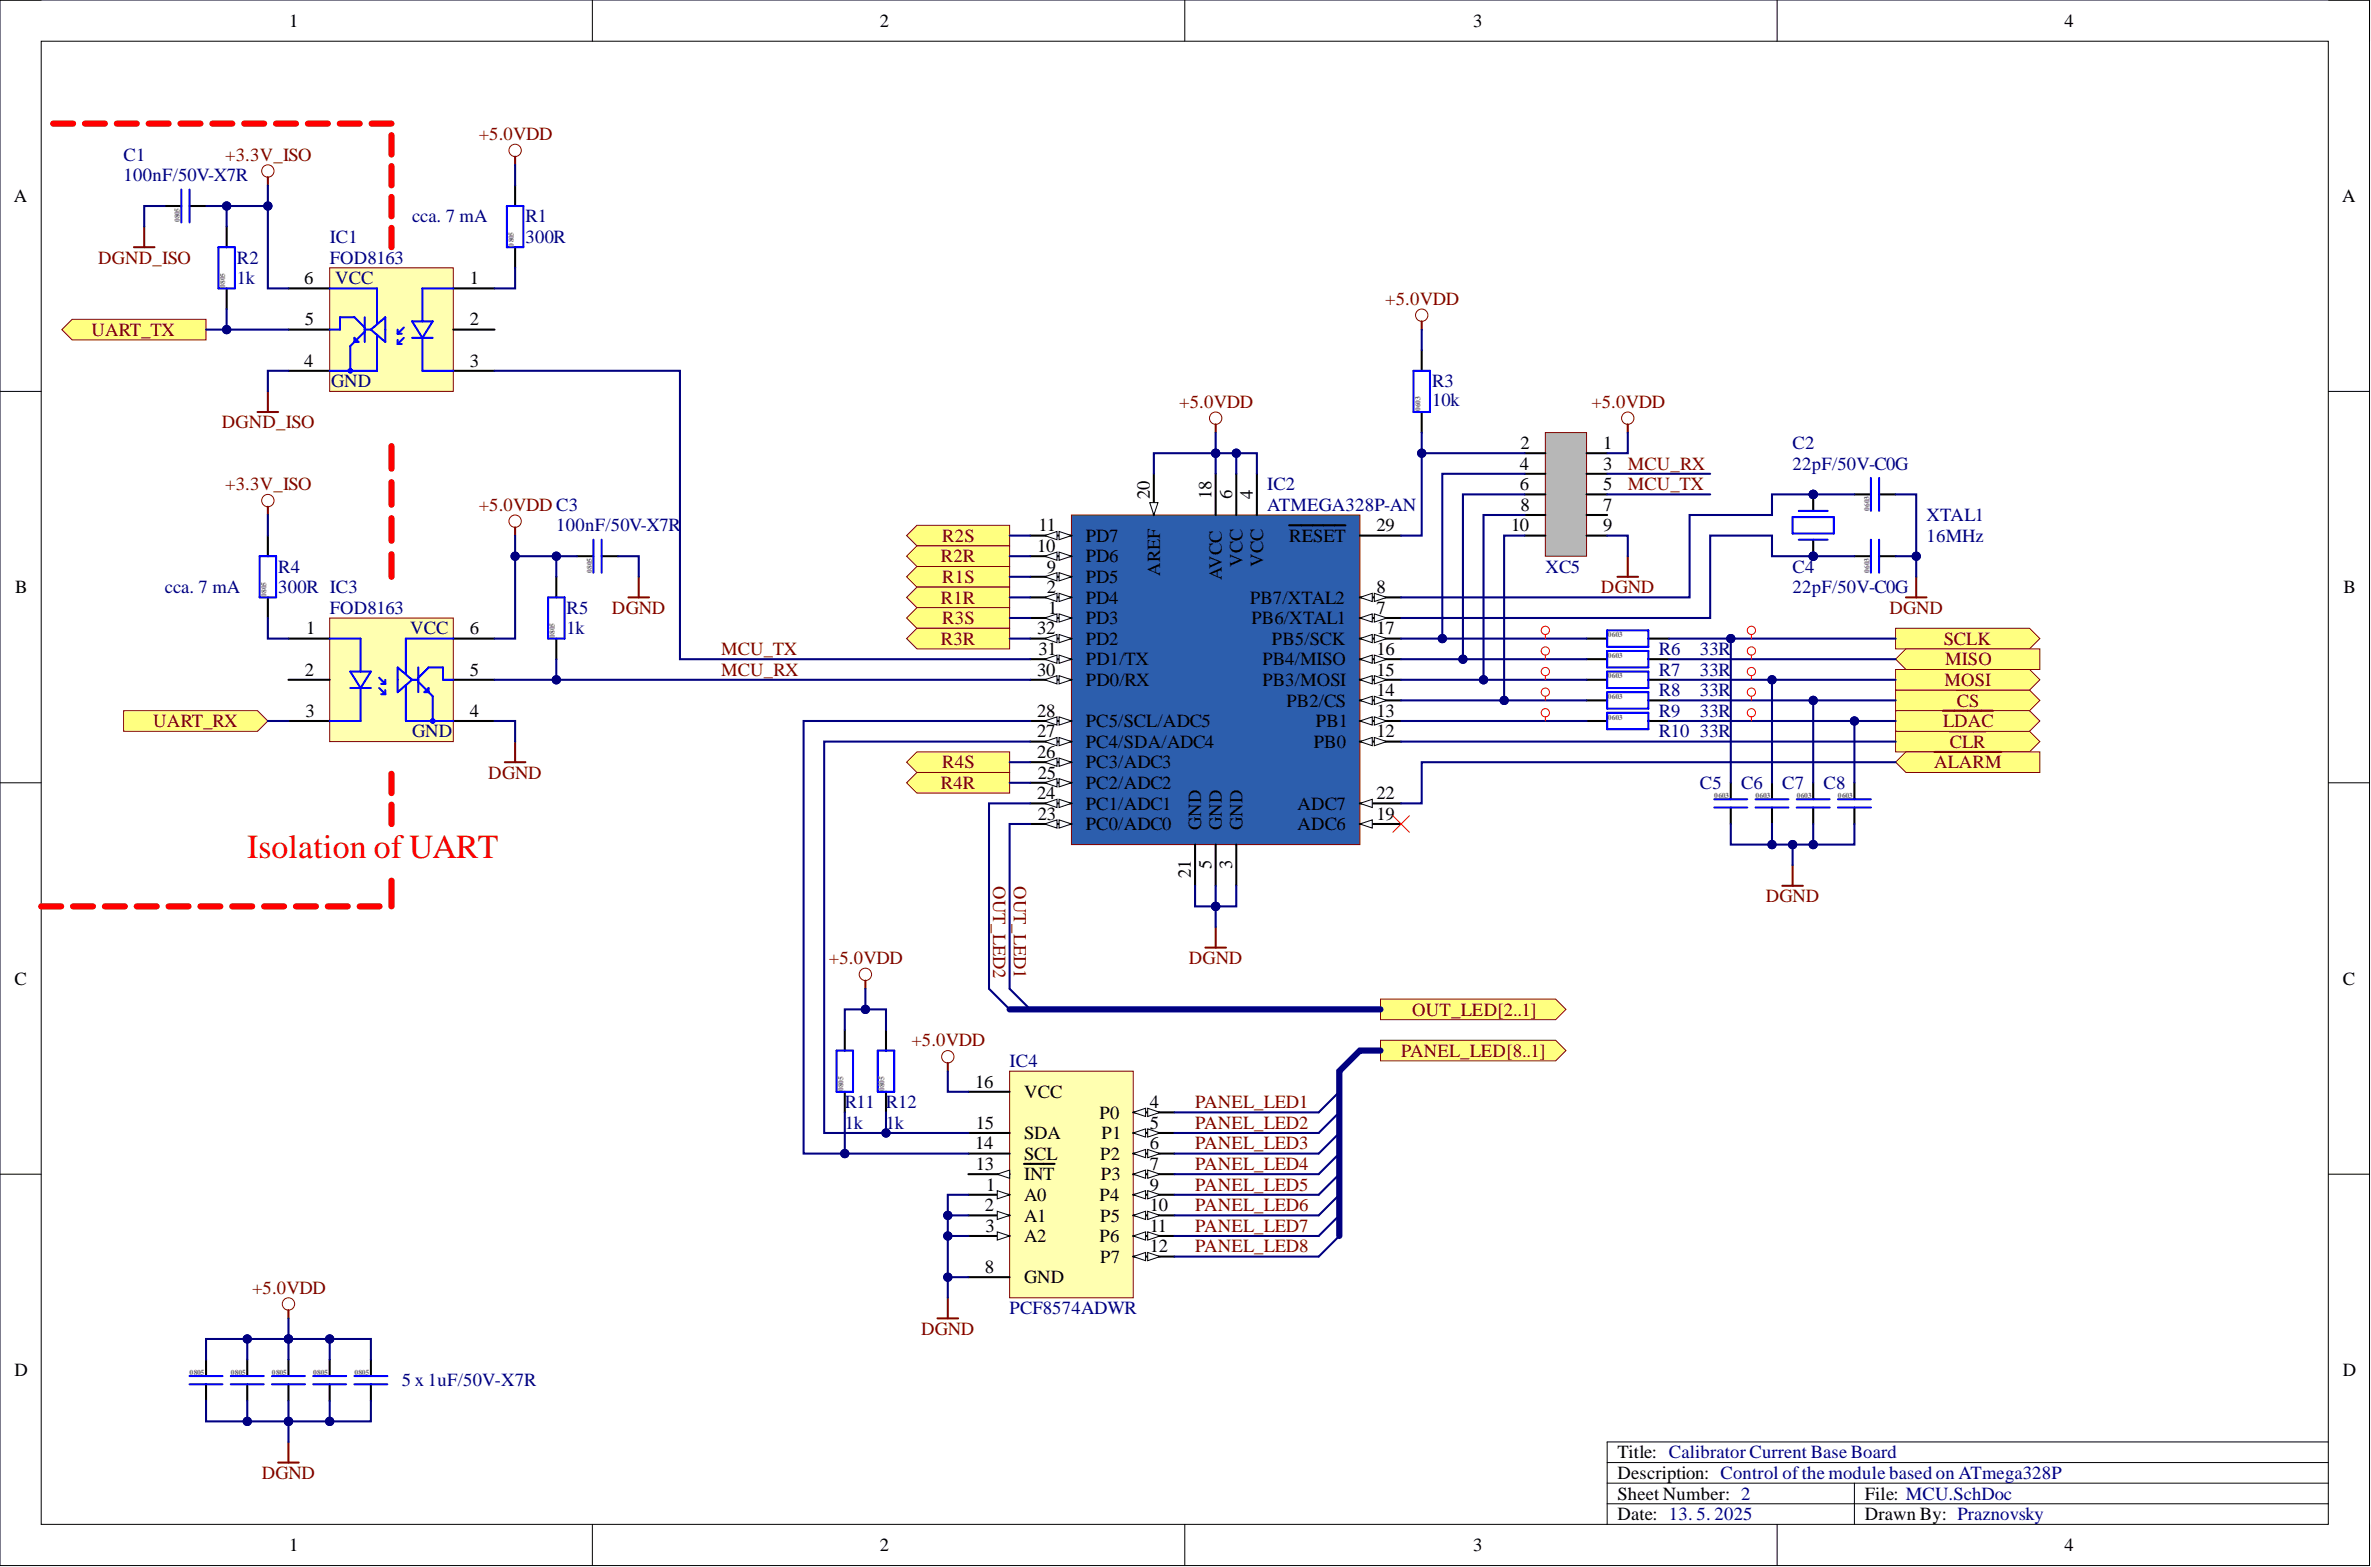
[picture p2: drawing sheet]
<svg xmlns="http://www.w3.org/2000/svg" width="292mm" height="193mm" viewBox="0 0 292 193" stroke-linecap="round" stroke-linejoin="round" font-family="sans-serif">
<defs><g id="words">
<text font-size="4.1" fill="#f00" x="30.5" y="105.6">Isolation ofUART</text>
<g font-size="2.3">
<text x="35.6" y="3.3">1</text>
<text x="108.4" y="3.3">2</text>
<text x="181.5" y="3.3">3</text>
<text x="254.3" y="3.3">4</text>
<text x="1.7" y="24.9">A</text>
<text x="288.5" y="24.9">A</text>
<text x="37.5" y="35">6</text>
<text x="57.9" y="35">1</text>
<text x="37.6" y="40.1">5</text>
<text x="57.9" y="40.1">2</text>
<text x="37.5" y="45.2">4</text>
<text x="57.9" y="45.2">3</text>
<text x="187.3" y="57.8">4</text>
<text x="187.3" y="55.3">2</text>
<text x="197.5" y="55.3">1</text>
<text x="197.5" y="57.8">3</text>
<text x="127.9" y="65.4">11</text>
<text x="141.6" y="61.4" transform="rotate(-90 141.6 61.4)">20</text>
<text x="149.3" y="61.4" transform="rotate(-90 149.3 61.4)">18</text>
<text x="151.8" y="61.4" transform="rotate(-90 151.8 61.4)">6</text>
<text x="154.3" y="61.4" transform="rotate(-90 154.3 61.4)">4</text>
<text x="169.6" y="65.4">29</text>
<text x="186.2" y="65.4">10</text>
<text x="187.3" y="60.4">6</text>
<text x="187.3" y="62.9">8</text>
<text x="197.5" y="60.4">5</text>
<text x="197.5" y="62.9">7</text>
<text x="197.5" y="65.4">9</text>
<text x="127.8" y="68">10</text>
<text x="129" y="70.5">9</text>
<text x="133.8" y="71.8">PD5</text>
<text x="133.8" y="69.3">PD6</text>
<text x="133.8" y="66.7">PD7</text>
<text x="142.9" y="70.9" transform="rotate(-90 142.9 70.9)">AREF</text>
<text x="150.5" y="71.5" transform="rotate(-90 150.5 71.5)">AVCC</text>
<text x="153.1" y="69.8" transform="rotate(-90 153.1 69.8)">VCC</text>
<text x="155.6" y="69.8" transform="rotate(-90 155.6 69.8)">VCC</text>
<text x="158.8" y="66.7">RESET</text>
<text x="1.9" y="73.1">B</text>
<text x="129" y="73.1">2</text>
<text x="129.1" y="75.6">1</text>
<text x="133.8" y="76.9">PD3</text>
<text x="133.8" y="74.3">PD4</text>
<text x="154" y="74.3">PB7/XTAL2</text>
<text x="154.2" y="76.9">PB6/XTAL1</text>
<text x="169.6" y="75.6">7</text>
<text x="169.6" y="73.1">8</text>
<text x="288.7" y="73.1">B</text>
<text x="37.6" y="83.2">2</text>
<text x="37.7" y="78.1">1</text>
<text x="57.9" y="83.2">5</text>
<text x="57.9" y="78.1">6</text>
<text x="127.8" y="83.2">30</text>
<text x="127.8" y="78.1">32</text>
<text x="127.9" y="80.7">31</text>
<text x="133.8" y="81.9">PD1/TX</text>
<text x="133.8" y="79.4">PD2</text>
<text x="155.5" y="81.9">PB4/MISO</text>
<text x="156.7" y="79.4">PB5/SCK</text>
<text x="169.6" y="80.7">16</text>
<text x="169.6" y="83.2">15</text>
<text x="169.6" y="78.1">17</text>
<text x="37.7" y="88.3">3</text>
<text x="57.9" y="88.3">4</text>
<text x="127.8" y="88.3">28</text>
<text x="133.8" y="84.5">PD0/RX</text>
<text x="133.8" y="89.5">PC5/SCL/ADC5</text>
<text x="155.5" y="84.5">PB3/MOSI</text>
<text x="158.5" y="87">PB2/CS</text>
<text x="162.1" y="89.5">PB1</text>
<text x="169.6" y="88.3">13</text>
<text x="169.6" y="85.7">14</text>
<text x="127.8" y="93.4">26</text>
<text x="127.8" y="90.8">27</text>
<text x="127.9" y="95.9">25</text>
<text x="133.8" y="94.6">PC3/ADC3</text>
<text x="133.8" y="92.1">PC4/SDA/ADC4</text>
<text x="161.9" y="92.1">PB0</text>
<text x="169.6" y="90.8">12</text>
<text x="127.8" y="98.4">24</text>
<text x="127.9" y="101">23</text>
<text x="133.8" y="99.7">PC1/ADC1</text>
<text x="133.8" y="97.2">PC2/ADC2</text>
<text x="159.8" y="99.7">ADC7</text>
<text x="169.6" y="101">19</text>
<text x="169.6" y="98.4">22</text>
<text x="133.8" y="102.2">PC0/ADC0</text>
<text x="148" y="102.2" transform="rotate(-90 148 102.2)">GND</text>
<text x="149.3" y="107.1" transform="rotate(-90 149.3 107.1)">5</text>
<text x="150.5" y="102.2" transform="rotate(-90 150.5 102.2)">GND</text>
<text x="151.8" y="107" transform="rotate(-90 151.8 107)">3</text>
<text x="153.1" y="102.2" transform="rotate(-90 153.1 102.2)">GND</text>
<text x="159.8" y="102.2">ADC6</text>
<text x="146.7" y="108.1" transform="rotate(-90 146.7 108.1)">21</text>
<text x="1.8" y="121.3">C</text>
<text x="288.6" y="121.3">C</text>
<text x="120.2" y="133.9">16</text>
<text x="126.2" y="135.2">VCC</text>
<text x="135.5" y="137.7">P0</text>
<text x="141.6" y="136.5">4</text>
<text x="120.2" y="141.6">14</text>
<text x="120.2" y="139">15</text>
<text x="126.2" y="142.8">SCL</text>
<text x="126.2" y="140.3">SDA</text>
<text x="135.6" y="142.8">P2</text>
<text x="135.7" y="140.3">P1</text>
<text x="141.6" y="139">5</text>
<text x="141.6" y="141.6">6</text>
<text x="120.2" y="144.1">13</text>
<text x="121.3" y="149.2">2</text>
<text x="121.5" y="146.6">1</text>
<text x="126.2" y="147.9">A0</text>
<text x="126.2" y="145.4">INT</text>
<text x="135.5" y="147.9">P4</text>
<text x="135.6" y="145.4">P3</text>
<text x="141.6" y="144.1">7</text>
<text x="141.6" y="146.6">9</text>
<text x="141.6" y="149.2">10</text>
<text x="121.4" y="151.7">3</text>
<text x="126.2" y="150.4">A1</text>
<text x="126.2" y="153">A2</text>
<text x="135.5" y="153">P6</text>
<text x="135.6" y="150.4">P5</text>
<text x="135.6" y="155.5">P7</text>
<text x="141.6" y="151.7">11</text>
<text x="141.6" y="154.2">12</text>
<text x="121.3" y="156.8">8</text>
<text x="126.2" y="158">GND</text>
<text x="1.8" y="169.5">D</text>
<text x="288.6" y="169.5">D</text>
<text x="199.3" y="179.6">Title: Calibrator Current Base Board</text>
<text x="199.3" y="182.1">Description: Control ofthe module based on ATmega328P</text>
<text x="199.3" y="184.7">Sheet Number: 2</text>
<text x="229.7" y="184.7">File: MCU.SchDoc</text>
<text x="35.6" y="191">1</text>
<text x="108.4" y="191">2</text>
<text x="181.5" y="191">3</text>
<text x="199.3" y="187.2">Date: 13. 5. 2025</text>
<text x="229.7" y="187.2">Drawn By: Praznovsky</text>
<text x="254.3" y="191">4</text>
</g>
<g font-size="2.3" fill="#800000">
<text x="59" y="17.3">+5.0VDD</text>
<text x="27.8" y="19.8">+3.3V_ISO</text>
<text x="12.1" y="32.5">DGND_ISO</text>
<text x="11.3" y="41.4">UART_TX</text>
<text x="170.7" y="37.5">+5.0VDD</text>
<text x="27.3" y="52.8">DGND_ISO</text>
<text x="145.3" y="50.2">+5.0VDD</text>
<text x="196.1" y="50.2">+5.0VDD</text>
<text x="200.5" y="57.8">MCU_RX</text>
<text x="27.8" y="60.4">+3.3V_ISO</text>
<text x="59" y="62.9">+5.0VDD C3</text>
<text x="200.5" y="60.4">MCU_TX</text>
<text x="115.9" y="69.3">R2R</text>
<text x="116.1" y="71.8">R1S</text>
<text x="116.1" y="66.7">R2S</text>
<text x="75.4" y="75.6">DGND</text>
<text x="115.9" y="74.3">R1R</text>
<text x="116.1" y="76.9">R3S</text>
<text x="197.2" y="73.1">DGND</text>
<text x="232.8" y="75.6">DGND</text>
<text x="88.8" y="80.7">MCU_TX</text>
<text x="88.8" y="83.2">MCU_RX</text>
<text x="115.9" y="79.4">R3R</text>
<text x="239.5" y="79.4">SCLK</text>
<text x="239.6" y="81.9">MISO</text>
<text x="18.9" y="89.5">UART_RX</text>
<text x="239.4" y="89.5">LDAC</text>
<text x="239.5" y="84.5">MOSI</text>
<text x="241.1" y="87">CS</text>
<text x="60.2" y="95.9">DGND</text>
<text x="116.1" y="94.6">R4S</text>
<text x="238.3" y="94.6">ALARM</text>
<text x="240.2" y="92.1">CLR</text>
<text x="115.9" y="97.2">R4R</text>
<text x="122.4" y="109.1" transform="rotate(90 122.4 109.1)">OUT_LED2</text>
<text x="124.9" y="109.1" transform="rotate(90 124.9 109.1)">OUT_LED1</text>
<text x="217.5" y="111.1">DGND</text>
<text x="102.1" y="118.7">+5.0VDD</text>
<text x="146.5" y="118.7">DGND</text>
<text x="174" y="125.1">OUT_LED[2..1]</text>
<text x="112.3" y="128.9">+5.0VDD</text>
<text x="172.6" y="130.1">PANEL_LED[8..1]</text>
<text x="147.2" y="136.5">PANEL_LED1</text>
<text x="147.2" y="139">PANEL_LED2</text>
<text x="147.2" y="141.6">PANEL_LED3</text>
<text x="147.2" y="144.1">PANEL_LED4</text>
<text x="147.2" y="146.6">PANEL_LED5</text>
<text x="147.2" y="149.2">PANEL_LED6</text>
<text x="147.2" y="151.7">PANEL_LED7</text>
<text x="147.2" y="154.2">PANEL_LED8</text>
<text x="31.1" y="159.3">+5.0VDD</text>
<text x="113.5" y="164.4">DGND</text>
<text x="32.2" y="182.1">DGND</text>
</g>
<g font-size="2.3" fill="#000080">
<text x="15.2" y="19.8">C1</text>
<text x="15.2" y="22.3">100nF/50V-X7R</text>
<text x="40.6" y="29.9">IC1</text>
<text x="50.8" y="27.4">cca. 7 mA</text>
<text x="64.7" y="27.4">R1</text>
<text x="64.7" y="29.9">300R</text>
<text x="29.2" y="32.5">R2</text>
<text x="29.2" y="35">1k</text>
<text x="40.6" y="32.5">FOD8163</text>
<text x="41.3" y="35">VCC</text>
<text x="40.8" y="47.7">GND</text>
<text x="176.4" y="47.7">R3</text>
<text x="176.4" y="50">10k</text>
<text x="220.8" y="55.3">C2</text>
<text x="220.8" y="57.8">22pF/50V-C0G</text>
<text x="68.5" y="65.4">100nF/50V-X7R</text>
<text x="156.1" y="60.4">IC2</text>
<text x="156.1" y="62.9">ATMEGA328P-AN</text>
<text x="237.3" y="64.2">XTAL1</text>
<text x="34.3" y="70.5">R4</text>
<text x="190.4" y="70.5">XC5</text>
<text x="220.8" y="70.5">C4</text>
<text x="237.3" y="66.7">16MHz</text>
<text x="20.3" y="73.1">cca. 7 mA</text>
<text x="34.3" y="73.1">300R IC3</text>
<text x="40.6" y="75.6">FOD8163</text>
<text x="69.8" y="75.6">R5</text>
<text x="220.8" y="73.1">22pF/50V-C0G</text>
<text x="50.5" y="78.1">VCC</text>
<text x="69.8" y="78.1">1k</text>
<text x="204.3" y="80.7">R6</text>
<text x="204.3" y="83.2">R7</text>
<text x="209.4" y="80.7">33R</text>
<text x="209.4" y="83.2">33R</text>
<text x="204.3" y="85.7">R8</text>
<text x="204.3" y="88.3">R9</text>
<text x="209.4" y="85.7">33R</text>
<text x="209.4" y="88.3">33R</text>
<text x="50.8" y="90.8">GND</text>
<text x="204.3" y="90.8">R10</text>
<text x="209.4" y="90.8">33R</text>
<text x="209.4" y="97.2">C5</text>
<text x="214.5" y="97.2">C6</text>
<text x="219.6" y="97.2">C7</text>
<text x="224.7" y="97.2">C8</text>
<text x="124.4" y="131.4">IC4</text>
<text x="104.1" y="136.5">R11</text>
<text x="109.2" y="136.5">R12</text>
<text x="104.1" y="139">1k</text>
<text x="109.2" y="139">1k</text>
<text x="124.4" y="161.8">PCF8574ADWR</text>
<text x="49.5" y="170.7">5 x 1uF/50V-X7R</text>
</g>
<g font-size=".9" fill="#666">
<text x="22.2" y="27.4" transform="rotate(-90 22.2 27.4)">0805</text>
<text x="27.8" y="35.4" transform="rotate(-90 27.8 35.4)">0805</text>
<text x="63.3" y="30.4" transform="rotate(-90 63.3 30.4)">0805</text>
<text x="175" y="50.7" transform="rotate(-90 175 50.7)">0603</text>
<text x="230.3" y="62.9" transform="rotate(-90 230.3 62.9)">0603</text>
<text x="72.9" y="70.5" transform="rotate(-90 72.9 70.5)">0805</text>
<text x="230.3" y="70.5" transform="rotate(-90 230.3 70.5)">0603</text>
<text x="32.8" y="73.5" transform="rotate(-90 32.8 73.5)">0805</text>
<text x="68.4" y="78.6" transform="rotate(-90 68.4 78.6)">0805</text>
<text x="198.1" y="78.5">0603</text>
<text x="198.1" y="81">0603</text>
<text x="198.1" y="83.5">0603</text>
<text x="198.1" y="86.1">0603</text>
<text x="198.1" y="88.6">0603</text>
<text x="211.2" y="98.3">0603</text>
<text x="216.3" y="98.3">0603</text>
<text x="221.4" y="98.3">0603</text>
<text x="226.4" y="98.3">0603</text>
<text x="103.9" y="134.4" transform="rotate(-90 103.9 134.4)">0805</text>
<text x="109" y="134.4" transform="rotate(-90 109 134.4)">0805</text>
<text x="23.4" y="169.3">0805</text>
<text x="28.4" y="169.3">0805</text>
<text x="33.5" y="169.3">0805</text>
<text x="38.6" y="169.3">0805</text>
<text x="43.7" y="169.3">0805</text>
</g>
</g></defs>
<g fill="none" stroke="#000" stroke-width=".12">
<path d="M0 0h291.9v192.8h-291.9zM0 0h5.1M5.1 5.1h281.7v182.6h-281.7zM73 0v5.1M146 0v5.1M218.9 0v5.1M286.8 0h5.1v5.1M0 48.2h5.1M286.8 48.2h5.1M0 96.4h5.1M286.8 96.4h5.1M0 144.6h5.1"/>
<path d="M286.8 144.6h5.1M286.8 177.6h-88.8v10.1M73 187.7v5.1M146 187.7v5.1M198 182.6h88.8M198 180.1h88.8M198 185.2h88.8M218.9 187.7v5.1M228.5 182.6v5.1M291.9 187.7v5.1"/>
</g>
<path d="M149.8 52.3v1M148.5 116.7h2.5M149.8 114.2v2.5M35.5 161.3v1.1M35.5 177.6v2.5M34.3 180.1h2.5" fill="none" stroke="#800000" stroke-width=".25"/>
<g fill="none" stroke="#800000" stroke-width=".12">
<circle cx="149.8" cy="51.5" r=".76"/>
<circle cx="35.5" cy="160.6" r=".76"/>
</g>
<path d="M25.4 167.4v2.1M25.4 170.5v2M30.5 167.4v2.1M30.5 170.5v2M35.5 167.4v2.1M35.5 170.5v2M40.6 167.4v2.1M40.6 170.5v2" fill="none" stroke="#000" stroke-width=".25"/>
<path d="M23.4 170.5h4M23.4 169.5h4M28.4 170.5h4.1M28.4 169.5h4.1M33.5 170.5h4.1M33.5 169.5h4.1M38.6 170.5h4M38.6 169.5h4" fill="none" stroke="#00f" stroke-width=".25"/>
<path d="M111.7 71l1.3-1.2h11.4v2.5h-11.4z" fill-rule="evenodd" fill="#ffff80"/>
<path d="M111.7 71l1.3-1.2h11.4v2.5h-11.4z" fill="none" stroke="#800000" stroke-width=".12"/>
<path d="M111.7 73.6l1.3-1.3h11.4v2.5h-11.4z" fill-rule="evenodd" fill="#ffff80"/>
<path d="M111.7 73.6l1.3-1.3h11.4v2.5h-11.4z" fill="none" stroke="#800000" stroke-width=".12"/>
<path d="M111.7 66l1.3-1.3h11.4v2.5h-11.4z" fill-rule="evenodd" fill="#ffff80"/>
<path d="M111.7 66l1.3-1.3h11.4v2.5h-11.4z" fill="none" stroke="#800000" stroke-width=".12"/>
<path d="M111.7 68.5l1.3-1.3h11.4v2.6h-11.4z" fill-rule="evenodd" fill="#ffff80"/>
<path d="M111.7 68.5l1.3-1.3h11.4v2.6h-11.4z" fill="none" stroke="#800000" stroke-width=".12"/>
<path d="M111.7 76.1l1.3-1.3h11.4v2.6h-11.4z" fill-rule="evenodd" fill="#ffff80"/>
<path d="M111.7 76.1l1.3-1.3h11.4v2.6h-11.4z" fill="none" stroke="#800000" stroke-width=".12"/>
<path d="M111.7 78.6l1.3-1.2h11.4v2.5h-11.4z" fill-rule="evenodd" fill="#ffff80"/>
<path d="M111.7 78.6l1.3-1.2h11.4v2.5h-11.4z" fill="none" stroke="#800000" stroke-width=".12"/>
<path d="M111.7 93.9l1.3-1.3h11.4v2.5h-11.4z" fill-rule="evenodd" fill="#ffff80"/>
<path d="M111.7 93.9l1.3-1.3h11.4v2.5h-11.4z" fill="none" stroke="#800000" stroke-width=".12"/>
<path d="M111.7 96.4l1.3-1.3h11.4v2.6h-11.4z" fill-rule="evenodd" fill="#ffff80"/>
<path d="M111.7 96.4l1.3-1.3h11.4v2.6h-11.4z" fill="none" stroke="#800000" stroke-width=".12"/>
<circle cx="223.4" cy="68.5" r=".51" fill="#000080"/>
<circle cx="223.4" cy="68.5" r=".51" fill="none" stroke="#000080" stroke-width=".12"/>
<circle cx="223.4" cy="60.9" r=".51" fill="#000080"/>
<circle cx="223.4" cy="60.9" r=".51" fill="none" stroke="#000080" stroke-width=".12"/>
<path d="M223.4 66.5v2" fill="none" stroke="#000" stroke-width=".25"/>
<circle cx="223.4" cy="68.5" r=".51" fill="#000080"/>
<circle cx="223.4" cy="68.5" r=".51" fill="none" stroke="#000080" stroke-width=".12"/>
<path d="M223.4 60.9v2" fill="none" stroke="#000" stroke-width=".25"/>
<circle cx="223.4" cy="60.9" r=".51" fill="#000080"/>
<circle cx="223.4" cy="60.9" r=".51" fill="none" stroke="#000080" stroke-width=".12"/>
<path d="M230.5 58.9v4M231.5 58.9v4M220.8 63.7h5.1v2h-5.1zM221.6 66.5h3.6M221.6 62.9h3.6M230.5 66.5v4M231.5 66.5v4" fill="none" stroke="#00f" stroke-width=".25"/>
<path d="M228.5 60.9h2M228.5 68.5h2M231.5 60.9h2M231.5 68.5h2" fill="none" stroke="#000" stroke-width=".25"/>
<path d="M234.8 73.6h2.5M236.1 71v2.6" fill="none" stroke="#800000" stroke-width=".25"/>
<path d="M233.5 77.4h16.5l1.3 1.2-1.3 1.3h-16.5z" fill-rule="evenodd" fill="#ffff80"/>
<path d="M233.5 77.4h16.5l1.3 1.2-1.3 1.3h-16.5z" fill="none" stroke="#800000" stroke-width=".12"/>
<path d="M233.5 85h16.5l1.3 1.3-1.3 1.2h-16.5z" fill-rule="evenodd" fill="#ffff80"/>
<path d="M233.5 85h16.5l1.3 1.3-1.3 1.2h-16.5z" fill="none" stroke="#800000" stroke-width=".12"/>
<path d="M241.1 85h2.7" fill="none" stroke="#800000" stroke-width=".25"/>
<path d="M233.5 82.4h16.5l1.3 1.3-1.3 1.3h-16.5z" fill-rule="evenodd" fill="#ffff80"/>
<path d="M233.5 82.4h16.5l1.3 1.3-1.3 1.3h-16.5z" fill="none" stroke="#800000" stroke-width=".12"/>
<path d="M233.5 81.2l1.3-1.3h16.5v2.5h-16.5z" fill-rule="evenodd" fill="#ffff80"/>
<path d="M233.5 81.2l1.3-1.3h16.5v2.5h-16.5z" fill="none" stroke="#800000" stroke-width=".12"/>
<path d="M233.5 90.1h16.5l1.3 1.2-1.3 1.3h-16.5z" fill-rule="evenodd" fill="#ffff80"/>
<path d="M233.5 90.1h16.5l1.3 1.2-1.3 1.3h-16.5z" fill="none" stroke="#800000" stroke-width=".12"/>
<path d="M240.2 90.1h4.5" fill="none" stroke="#800000" stroke-width=".25"/>
<path d="M233.5 87.5h16.5l1.3 1.3-1.3 1.3h-16.5z" fill-rule="evenodd" fill="#ffff80"/>
<path d="M233.5 87.5h16.5l1.3 1.3-1.3 1.3h-16.5z" fill="none" stroke="#800000" stroke-width=".12"/>
<path d="M239.3 87.5h6.2" fill="none" stroke="#800000" stroke-width=".25"/>
<path d="M233.5 93.9l1.3-1.3h16.5v2.5h-16.5z" fill-rule="evenodd" fill="#ffff80"/>
<path d="M233.5 93.9l1.3-1.3h16.5v2.5h-16.5z" fill="none" stroke="#800000" stroke-width=".12"/>
<path d="M238.3 92.6h8.2M219.6 109.1h2.5M220.8 106.5v2.6" fill="none" stroke="#800000" stroke-width=".25"/>
<g fill="none" stroke="#000" stroke-width=".25">
<path d="M195.5 78.6h2.5M203.1 78.6h2.5M195.5 81.2h2.5M195.5 83.7h2.5M195.5 86.3h2.5M195.5 88.8h2.5M203.1 81.2h2.5M203.1 83.7h2.5M203.1 86.3h2.5M203.1 88.8h2.5M213.2 96.4v2M213.2 99.4v2.1"/>
<path d="M218.3 96.4v2M218.3 99.4v2.1M223.4 96.4v2M223.4 99.4v2.1M228.5 96.4v2M228.5 99.4v2.1"/>
</g>
<g fill="none" stroke="#00f" stroke-width=".25">
<path d="M198 77.6h5.1v2.1h-5.1zM198 80.2h5.1v2h-5.1zM198 82.7h5.1v2h-5.1zM198 85.2h5.1v2.1h-5.1zM198 87.8h5.1v2h-5.1zM211.2 99.4h4.1M211.2 98.4h4.1M216.3 99.4h4M216.3 98.4h4M221.4 99.4h4M221.4 98.4h4M226.4 99.4h4.1"/>
<path d="M226.4 98.4h4.1"/>
</g>
<path d="M7.6 40.6l1.3-1.3h16.5v2.6h-16.5z" fill-rule="evenodd" fill="#ffff80"/>
<path d="M7.6 40.6l1.3-1.3h16.5v2.6h-16.5z" fill="none" stroke="#800000" stroke-width=".12"/>
<path d="M15.2 87.5h16.5l1.3 1.3-1.3 1.3h-16.5z" fill-rule="evenodd" fill="#ffff80"/>
<g fill="none" stroke="#800000" stroke-width=".12">
<path d="M15.2 87.5h16.5l1.3 1.3-1.3 1.3h-16.5z"/>
<circle cx="33" cy="21.1" r=".76"/>
<circle cx="33" cy="61.6" r=".76"/>
</g>
<path d="M16.5 30.4h2.5M17.8 27.9v2.5M33 21.8v1M31.7 50.7h2.6M33 48.2v2.5M33 62.4v1M77.4 73.6h2.6M78.7 71v2.6M62.2 93.9h2.5M63.5 91.3v2.6" fill="none" stroke="#800000" stroke-width=".25"/>
<g fill="none" stroke="#f00" stroke-width=".76">
<path d="M6.6 15.2h2.4M10.5 15.2h2.4M14.4 15.2h2.4M18.3 15.2h2.5M22.2 15.2h2.5M26.2 15.2h2.4M30.1 15.2h2.4M34 15.2h2.5M37.9 15.2h2.5M41.9 15.2h2.4M45.8 15.2h2.4M48.2 16.6v2.4"/>
<path d="M48.2 20.5v2.3M48.2 24.3v2.3M48.2 28.1v2.3M48.2 54.9v2.8M48.2 59.4v2.8M48.2 63.8v2.8M48.2 68.3v2.7M48.2 95.3v2.4M48.2 99.1v2.4M5.1 111.6h2.4M9 111.6h2.5M12.9 111.6h2.5"/>
<path d="M16.8 111.6h2.5M20.8 111.6h2.4M24.7 111.6h2.4M28.6 111.6h2.5M32.5 111.6h2.5M36.5 111.6h2.4M40.4 111.6h2.4M44.3 111.6h2.5M48.2 108.4v3.2"/>
</g>
<path d="M40.6 33h15.2v15.2h-15.2z" fill-rule="evenodd" fill="#ffffb0"/>
<path d="M40.6 33h15.2v15.2h-15.2z" fill="none" stroke="#800000" stroke-width=".12"/>
<path d="M35.5 35.5h5.1M55.8 35.5h5.1M35.5 40.6h5.1M35.5 45.7h5.1M55.8 40.6h5.1M55.8 45.7h5.1" fill="none" stroke="#000" stroke-width=".25"/>
<g fill="none" stroke="#00f" stroke-width=".25">
<path d="M40.6 35.5h5.9v4.3M44.9 39.1v3M50.8 39.6h2.5l-1.3 2zM55.8 35.5h-3.8v4.1M43.7 41.6l.5 .5h-.5zM44.9 40.3l-1.2-1.2h-1.8v1.5h-1.3M44.9 40.6h.8M44.9 40.8l-1.7 1.8v3.1M45.7 40.6l1.8-1.5v3zM46.5 41.4v4.3h-5.9M49 40.6v.5M49 41.9v.5"/>
<path d="M49 41.1h.5M49 42.4h.5M49.8 40.3l-.8 .8M49.8 41.6l-.8 .8M50.8 41.6h2.5M52 41.6v4.1h3.8"/>
<circle cx="43.2" cy="45.7" r=".2"/>
</g>
<path d="M40.6 76.1h15.2v15.2h-15.2z" fill-rule="evenodd" fill="#ffffb0"/>
<g fill="none" stroke="#800000" stroke-width=".12">
<path d="M40.6 76.1h15.2v15.2h-15.2z"/>
<circle cx="63.5" cy="18.5" r=".76"/>
<circle cx="63.5" cy="64.2" r=".76"/>
</g>
<g fill="none" stroke="#000" stroke-width=".25">
<path d="M20.3 25.4h2M23.4 25.4h2M27.9 27.9v2.5M27.9 35.5v2.6M63.5 22.8v2.6M63.5 30.4v2.6M33 66v2.5M33 73.6v2.5M35.5 78.6h5.1M55.8 78.6h5.1M68.5 71v2.6M68.5 78.6v2.6"/>
<path d="M71.1 68.5h2M74.1 68.5h2.1M35.5 83.7h5.1M35.5 88.8h5.1M55.8 83.7h5.1M55.8 88.8h5.1"/>
</g>
<g fill="none" stroke="#00f" stroke-width=".25">
<path d="M22.3 23.3v4.1M23.4 23.3v4.1M26.9 30.4h2v5.1h-2zM62.4 25.4h2.1v5h-2.1zM32 68.5h2v5.1h-2zM40.6 78.6h3.8v4.1M55.8 78.6h-5.8v4.4M67.5 73.6h2.1v5h-2.1zM73.1 66.5v4M74.1 66.5v4M43.2 82.7h2.5l-1.3 2zM43.2 84.7h2.5"/>
<path d="M44.4 84.7v4.1h-3.8M46.7 83.5l.8 .7M46.7 84.7l.8 .8M47 84.2h.5M47 85.5h.5M47.5 83.7v.5M47.5 85v.5M49 82.2l1.8 1.5-1.8 1.5zM50 84.5v4.3h5.8M50.8 83.7h.7M51.5 83.5l1.3-1.3h1.8v1.5h1.2M51.5 82.2v3"/>
<path d="M51.5 84l1.8 1.7v3.1M52.3 85.2l.5-.5v.5z"/>
<circle cx="53.3" cy="88.8" r=".2"/>
</g>
<path d="M63.5 19.3v1M63.5 64.9v1.1" fill="none" stroke="#800000" stroke-width=".25"/>
<path d="M132 63.4h35.5v40.6h-35.5z" fill-rule="evenodd" fill="#2c5ead"/>
<path d="M132 63.4h35.5v40.6h-35.5z" fill="none" stroke="#800000" stroke-width=".12"/>
<path d="M142.2 58.3v5.1M149.8 58.3v5.1M152.3 58.3v5.1M154.8 58.3v5.1M158.8 64.7h7M167.5 66h5.1" fill="none" stroke="#000" stroke-width=".25"/>
<path d="M141.6 61.9h1.1l-.5 1.5z" fill="#f8fcff"/>
<path d="M141.6 61.9h1.1l-.5 1.5z" fill="none" stroke="#000" stroke-width=".12"/>
<path d="M167.5 91.3h5.1M147.2 104v5.1M149.8 104v5.1M152.3 104v5.1" fill="none" stroke="#000" stroke-width=".25"/>
<path d="M167.5 91.3l1.6-.5v1z" fill="#f8fcff"/>
<path d="M167.5 91.3l1.6-.5v1z" fill="none" stroke="#000" stroke-width=".12"/>
<path d="M169.3 90.8l1.5 .5-1.5 .5z" fill="#f8fcff"/>
<path d="M169.3 90.8l1.5 .5-1.5 .5z" fill="none" stroke="#000" stroke-width=".12"/>
<path d="M167.5 88.8h5.1" fill="none" stroke="#000" stroke-width=".25"/>
<path d="M167.5 88.8l1.6-.5v1z" fill="#f8fcff"/>
<path d="M167.5 88.8l1.6-.5v1z" fill="none" stroke="#000" stroke-width=".12"/>
<path d="M169.3 88.3l1.5 .5-1.5 .5z" fill="#f8fcff"/>
<path d="M169.3 88.3l1.5 .5-1.5 .5z" fill="none" stroke="#000" stroke-width=".12"/>
<path d="M167.5 86.3h5.1" fill="none" stroke="#000" stroke-width=".25"/>
<path d="M167.5 86.3l1.6-.6v1.1z" fill="#f8fcff"/>
<path d="M167.5 86.3l1.6-.6v1.1z" fill="none" stroke="#000" stroke-width=".12"/>
<path d="M169.3 85.7l1.5 .6-1.5 .5z" fill="#f8fcff"/>
<path d="M169.3 85.7l1.5 .6-1.5 .5z" fill="none" stroke="#000" stroke-width=".12"/>
<path d="M167.5 81.2h5.1" fill="none" stroke="#000" stroke-width=".25"/>
<path d="M167.5 81.2l1.6-.5v1z" fill="#f8fcff"/>
<path d="M167.5 81.2l1.6-.5v1z" fill="none" stroke="#000" stroke-width=".12"/>
<path d="M169.3 80.7l1.5 .5-1.5 .5z" fill="#f8fcff"/>
<path d="M169.3 80.7l1.5 .5-1.5 .5z" fill="none" stroke="#000" stroke-width=".12"/>
<path d="M167.5 83.7h5.1" fill="none" stroke="#000" stroke-width=".25"/>
<path d="M167.5 83.7l1.6-.5v1z" fill="#f8fcff"/>
<path d="M167.5 83.7l1.6-.5v1z" fill="none" stroke="#000" stroke-width=".12"/>
<path d="M169.3 83.2l1.5 .5-1.5 .5z" fill="#f8fcff"/>
<path d="M169.3 83.2l1.5 .5-1.5 .5z" fill="none" stroke="#000" stroke-width=".12"/>
<path d="M167.5 78.6h5.1" fill="none" stroke="#000" stroke-width=".25"/>
<path d="M167.5 78.6l1.6-.5v1z" fill="#f8fcff"/>
<path d="M167.5 78.6l1.6-.5v1z" fill="none" stroke="#000" stroke-width=".12"/>
<path d="M169.3 78.1l1.5 .5-1.5 .5z" fill="#f8fcff"/>
<path d="M169.3 78.1l1.5 .5-1.5 .5z" fill="none" stroke="#000" stroke-width=".12"/>
<path d="M167.5 76.1h5.1" fill="none" stroke="#000" stroke-width=".25"/>
<path d="M167.5 76.1l1.6-.5v1z" fill="#f8fcff"/>
<path d="M167.5 76.1l1.6-.5v1z" fill="none" stroke="#000" stroke-width=".12"/>
<path d="M169.3 75.6l1.5 .5-1.5 .5z" fill="#f8fcff"/>
<path d="M169.3 75.6l1.5 .5-1.5 .5z" fill="none" stroke="#000" stroke-width=".12"/>
<path d="M167.5 73.6h5.1" fill="none" stroke="#000" stroke-width=".25"/>
<path d="M167.5 73.6l1.6-.5v1z" fill="#f8fcff"/>
<path d="M167.5 73.6l1.6-.5v1z" fill="none" stroke="#000" stroke-width=".12"/>
<path d="M169.3 73.1l1.5 .5-1.5 .5z" fill="#f8fcff"/>
<path d="M169.3 73.1l1.5 .5-1.5 .5z" fill="none" stroke="#000" stroke-width=".12"/>
<path d="M126.9 83.7h5.1" fill="none" stroke="#000" stroke-width=".25"/>
<path d="M130.5 83.2l1.5 .5-1.5 .5z" fill="#f8fcff"/>
<path d="M130.5 83.2l1.5 .5-1.5 .5z" fill="none" stroke="#000" stroke-width=".12"/>
<path d="M128.7 83.7l1.5-.5v1z" fill="#f8fcff"/>
<path d="M128.7 83.7l1.5-.5v1z" fill="none" stroke="#000" stroke-width=".12"/>
<path d="M126.9 81.2h5.1" fill="none" stroke="#000" stroke-width=".25"/>
<path d="M130.5 80.7l1.5 .5-1.5 .5z" fill="#f8fcff"/>
<path d="M130.5 80.7l1.5 .5-1.5 .5z" fill="none" stroke="#000" stroke-width=".12"/>
<path d="M128.7 81.2l1.5-.5v1z" fill="#f8fcff"/>
<path d="M128.7 81.2l1.5-.5v1z" fill="none" stroke="#000" stroke-width=".12"/>
<path d="M126.9 78.6h5.1" fill="none" stroke="#000" stroke-width=".25"/>
<path d="M130.5 78.1l1.5 .5-1.5 .5z" fill="#f8fcff"/>
<path d="M130.5 78.1l1.5 .5-1.5 .5z" fill="none" stroke="#000" stroke-width=".12"/>
<path d="M128.7 78.6l1.5-.5v1z" fill="#f8fcff"/>
<path d="M128.7 78.6l1.5-.5v1z" fill="none" stroke="#000" stroke-width=".12"/>
<path d="M126.9 76.1h5.1" fill="none" stroke="#000" stroke-width=".25"/>
<path d="M130.5 75.6l1.5 .5-1.5 .5z" fill="#f8fcff"/>
<path d="M130.5 75.6l1.5 .5-1.5 .5z" fill="none" stroke="#000" stroke-width=".12"/>
<path d="M128.7 76.1l1.5-.5v1z" fill="#f8fcff"/>
<path d="M128.7 76.1l1.5-.5v1z" fill="none" stroke="#000" stroke-width=".12"/>
<path d="M126.9 73.6h5.1" fill="none" stroke="#000" stroke-width=".25"/>
<path d="M130.5 73.1l1.5 .5-1.5 .5z" fill="#f8fcff"/>
<path d="M130.5 73.1l1.5 .5-1.5 .5z" fill="none" stroke="#000" stroke-width=".12"/>
<path d="M128.7 73.6l1.5-.5v1z" fill="#f8fcff"/>
<path d="M128.7 73.6l1.5-.5v1z" fill="none" stroke="#000" stroke-width=".12"/>
<path d="M126.9 71h5.1" fill="none" stroke="#000" stroke-width=".25"/>
<path d="M130.5 70.5l1.5 .5-1.5 .5z" fill="#f8fcff"/>
<path d="M130.5 70.5l1.5 .5-1.5 .5z" fill="none" stroke="#000" stroke-width=".12"/>
<path d="M128.7 71l1.5-.5v1z" fill="#f8fcff"/>
<path d="M128.7 71l1.5-.5v1z" fill="none" stroke="#000" stroke-width=".12"/>
<path d="M126.9 68.5h5.1" fill="none" stroke="#000" stroke-width=".25"/>
<path d="M130.5 68l1.5 .5-1.5 .5z" fill="#f8fcff"/>
<path d="M130.5 68l1.5 .5-1.5 .5z" fill="none" stroke="#000" stroke-width=".12"/>
<path d="M128.7 68.5l1.5-.5v1z" fill="#f8fcff"/>
<path d="M128.7 68.5l1.5-.5v1z" fill="none" stroke="#000" stroke-width=".12"/>
<path d="M126.9 66h5.1" fill="none" stroke="#000" stroke-width=".25"/>
<path d="M130.5 65.4l1.5 .6-1.5 .5z" fill="#f8fcff"/>
<path d="M130.5 65.4l1.5 .6-1.5 .5z" fill="none" stroke="#000" stroke-width=".12"/>
<path d="M128.7 66l1.5-.6v1.1z" fill="#f8fcff"/>
<path d="M128.7 66l1.5-.6v1.1z" fill="none" stroke="#000" stroke-width=".12"/>
<path d="M126.9 101.5h5.1" fill="none" stroke="#000" stroke-width=".25"/>
<path d="M130.5 101l1.5 .5-1.5 .5z" fill="#f8fcff"/>
<path d="M130.5 101l1.5 .5-1.5 .5z" fill="none" stroke="#000" stroke-width=".12"/>
<path d="M128.7 101.5l1.5-.5v1z" fill="#f8fcff"/>
<path d="M128.7 101.5l1.5-.5v1z" fill="none" stroke="#000" stroke-width=".12"/>
<path d="M126.9 98.9h5.1" fill="none" stroke="#000" stroke-width=".25"/>
<path d="M130.5 98.4l1.5 .5-1.5 .5z" fill="#f8fcff"/>
<path d="M130.5 98.4l1.5 .5-1.5 .5z" fill="none" stroke="#000" stroke-width=".12"/>
<path d="M128.7 98.9l1.5-.5v1z" fill="#f8fcff"/>
<path d="M128.7 98.9l1.5-.5v1z" fill="none" stroke="#000" stroke-width=".12"/>
<path d="M126.9 96.4h5.1" fill="none" stroke="#000" stroke-width=".25"/>
<path d="M130.5 95.9l1.5 .5-1.5 .5z" fill="#f8fcff"/>
<path d="M130.5 95.9l1.5 .5-1.5 .5z" fill="none" stroke="#000" stroke-width=".12"/>
<path d="M128.7 96.4l1.5-.5v1z" fill="#f8fcff"/>
<path d="M128.7 96.4l1.5-.5v1z" fill="none" stroke="#000" stroke-width=".12"/>
<path d="M126.9 93.9h5.1" fill="none" stroke="#000" stroke-width=".25"/>
<path d="M130.5 93.4l1.5 .5-1.5 .5z" fill="#f8fcff"/>
<path d="M130.5 93.4l1.5 .5-1.5 .5z" fill="none" stroke="#000" stroke-width=".12"/>
<path d="M128.7 93.9l1.5-.5v1z" fill="#f8fcff"/>
<path d="M128.7 93.9l1.5-.5v1z" fill="none" stroke="#000" stroke-width=".12"/>
<path d="M126.9 91.3h5.1" fill="none" stroke="#000" stroke-width=".25"/>
<path d="M130.5 90.8l1.5 .5-1.5 .5z" fill="#f8fcff"/>
<path d="M130.5 90.8l1.5 .5-1.5 .5z" fill="none" stroke="#000" stroke-width=".12"/>
<path d="M128.7 91.3l1.5-.5v1z" fill="#f8fcff"/>
<path d="M128.7 91.3l1.5-.5v1z" fill="none" stroke="#000" stroke-width=".12"/>
<path d="M126.9 88.8h5.1" fill="none" stroke="#000" stroke-width=".25"/>
<path d="M130.5 88.3l1.5 .5-1.5 .5z" fill="#f8fcff"/>
<path d="M130.5 88.3l1.5 .5-1.5 .5z" fill="none" stroke="#000" stroke-width=".12"/>
<path d="M128.7 88.8l1.5-.5v1z" fill="#f8fcff"/>
<path d="M128.7 88.8l1.5-.5v1z" fill="none" stroke="#000" stroke-width=".12"/>
<path d="M167.5 101.5h5.1" fill="none" stroke="#000" stroke-width=".25"/>
<path d="M167.5 101.5l1.6-.5v1z" fill="#f8fcff"/>
<path d="M167.5 101.5l1.6-.5v1z" fill="none" stroke="#000" stroke-width=".12"/>
<path d="M167.5 98.9h5.1" fill="none" stroke="#000" stroke-width=".25"/>
<path d="M167.5 98.9l1.6-.5v1z" fill="#f8fcff"/>
<path d="M167.5 98.9l1.6-.5v1z" fill="none" stroke="#000" stroke-width=".12"/>
<path d="M124.4 131.9h15.2v27.9h-15.2z" fill-rule="evenodd" fill="#ffffb0"/>
<path d="M124.4 131.9h15.2v27.9h-15.2z" fill="none" stroke="#800000" stroke-width=".12"/>
<path d="M119.3 134.4h5.1M119.3 147.1h5.1" fill="none" stroke="#000" stroke-width=".25"/>
<path d="M122.9 146.6l1.5 .5-1.5 .5z" fill="#f8fcff"/>
<path d="M122.9 146.6l1.5 .5-1.5 .5z" fill="none" stroke="#000" stroke-width=".12"/>
<path d="M119.3 149.7h5.1" fill="none" stroke="#000" stroke-width=".25"/>
<path d="M122.9 149.2l1.5 .5-1.5 .5z" fill="#f8fcff"/>
<path d="M122.9 149.2l1.5 .5-1.5 .5z" fill="none" stroke="#000" stroke-width=".12"/>
<path d="M119.3 152.2h5.1" fill="none" stroke="#000" stroke-width=".25"/>
<path d="M122.9 151.7l1.5 .5-1.5 .5z" fill="#f8fcff"/>
<path d="M122.9 151.7l1.5 .5-1.5 .5z" fill="none" stroke="#000" stroke-width=".12"/>
<path d="M139.6 137h5.1M119.3 157.3h5.1" fill="none" stroke="#000" stroke-width=".25"/>
<path d="M139.6 137l1.5-.5v1z" fill="#f8fcff"/>
<path d="M139.6 137l1.5-.5v1z" fill="none" stroke="#000" stroke-width=".12"/>
<path d="M141.4 136.5l1.5 .5-1.5 .5z" fill="#f8fcff"/>
<path d="M141.4 136.5l1.5 .5-1.5 .5z" fill="none" stroke="#000" stroke-width=".12"/>
<path d="M139.6 139.5h5.1" fill="none" stroke="#000" stroke-width=".25"/>
<path d="M139.6 139.5l1.5-.5v1z" fill="#f8fcff"/>
<path d="M139.6 139.5l1.5-.5v1z" fill="none" stroke="#000" stroke-width=".12"/>
<path d="M141.4 139l1.5 .5-1.5 .5z" fill="#f8fcff"/>
<path d="M141.4 139l1.5 .5-1.5 .5z" fill="none" stroke="#000" stroke-width=".12"/>
<path d="M139.6 142.1h5.1" fill="none" stroke="#000" stroke-width=".25"/>
<path d="M139.6 142.1l1.5-.5v1z" fill="#f8fcff"/>
<path d="M139.6 142.1l1.5-.5v1z" fill="none" stroke="#000" stroke-width=".12"/>
<path d="M141.4 141.6l1.5 .5-1.5 .5z" fill="#f8fcff"/>
<path d="M141.4 141.6l1.5 .5-1.5 .5z" fill="none" stroke="#000" stroke-width=".12"/>
<path d="M139.6 144.6h5.1" fill="none" stroke="#000" stroke-width=".25"/>
<path d="M139.6 144.6l1.5-.5v1z" fill="#f8fcff"/>
<path d="M139.6 144.6l1.5-.5v1z" fill="none" stroke="#000" stroke-width=".12"/>
<path d="M141.4 144.1l1.5 .5-1.5 .5z" fill="#f8fcff"/>
<path d="M141.4 144.1l1.5 .5-1.5 .5z" fill="none" stroke="#000" stroke-width=".12"/>
<path d="M139.6 147.1h5.1" fill="none" stroke="#000" stroke-width=".25"/>
<path d="M139.6 147.1l1.5-.5v1z" fill="#f8fcff"/>
<path d="M139.6 147.1l1.5-.5v1z" fill="none" stroke="#000" stroke-width=".12"/>
<path d="M141.4 146.6l1.5 .5-1.5 .5z" fill="#f8fcff"/>
<path d="M141.4 146.6l1.5 .5-1.5 .5z" fill="none" stroke="#000" stroke-width=".12"/>
<path d="M139.6 149.7h5.1" fill="none" stroke="#000" stroke-width=".25"/>
<path d="M139.6 149.7l1.5-.5v1z" fill="#f8fcff"/>
<path d="M139.6 149.7l1.5-.5v1z" fill="none" stroke="#000" stroke-width=".12"/>
<path d="M141.4 149.2l1.5 .5-1.5 .5z" fill="#f8fcff"/>
<path d="M141.4 149.2l1.5 .5-1.5 .5z" fill="none" stroke="#000" stroke-width=".12"/>
<path d="M139.6 152.2h5.1" fill="none" stroke="#000" stroke-width=".25"/>
<path d="M139.6 152.2l1.5-.5v1z" fill="#f8fcff"/>
<path d="M139.6 152.2l1.5-.5v1z" fill="none" stroke="#000" stroke-width=".12"/>
<path d="M141.4 151.7l1.5 .5-1.5 .5z" fill="#f8fcff"/>
<path d="M141.4 151.7l1.5 .5-1.5 .5z" fill="none" stroke="#000" stroke-width=".12"/>
<path d="M139.6 154.7h5.1" fill="none" stroke="#000" stroke-width=".25"/>
<path d="M139.6 154.7l1.5-.5v1z" fill="#f8fcff"/>
<path d="M139.6 154.7l1.5-.5v1z" fill="none" stroke="#000" stroke-width=".12"/>
<path d="M141.4 154.2l1.5 .5-1.5 .5z" fill="#f8fcff"/>
<path d="M141.4 154.2l1.5 .5-1.5 .5z" fill="none" stroke="#000" stroke-width=".12"/>
<path d="M119.3 144.6h5.1" fill="none" stroke="#000" stroke-width=".25"/>
<path d="M122.9 144.6l1.5-.5v1z" fill="#f8fcff"/>
<path d="M122.9 144.6l1.5-.5v1z" fill="none" stroke="#000" stroke-width=".12"/>
<path d="M119.3 139.5h5.1M119.3 142.1h5.1M126.2 143.3h3.7" fill="none" stroke="#000" stroke-width=".25"/>
<circle cx="116.8" cy="130.1" r=".76" fill="none" stroke="#800000" stroke-width=".12"/>
<path d="M116.8 130.9v1M116.8 159.8v2.6M115.5 162.4h2.5" fill="none" stroke="#800000" stroke-width=".25"/>
<path d="M170.1 128.1h21.6l1.2 1.3-1.2 1.2h-21.6z" fill-rule="evenodd" fill="#ffff80"/>
<path d="M170.1 128.1h21.6l1.2 1.3-1.2 1.2h-21.6z" fill="none" stroke="#800000" stroke-width=".12"/>
<path d="M165 139.5l-2.5 2.6M165 137l-2.5 2.5M165 134.4l-2.5 2.6M165 149.7l-2.5 2.5M165 147.1l-2.5 2.6M165 144.6l-2.5 2.5M165 142.1l-2.5 2.5M165 152.2l-2.5 2.5" fill="none" stroke="#000080" stroke-width=".25"/>
<path d="M170.1 123h21.6l1.2 1.3-1.2 1.3h-21.6z" fill-rule="evenodd" fill="#ffff80"/>
<path d="M170.1 123h21.6l1.2 1.3-1.2 1.3h-21.6z" fill="none" stroke="#800000" stroke-width=".12"/>
<path d="M121.8 121.8l2.6 2.5M124.4 121.8l2.5 2.5" fill="none" stroke="#000080" stroke-width=".25"/>
<path d="M171.6 100.5l2 2M173.6 100.5l-2 2" fill="none" stroke="#f00" stroke-width=".12"/>
<path d="M190.4 53.3h5.1v15.2h-5.1z" fill-rule="evenodd" fill="#b7b7b7"/>
<g fill="none" stroke="#800000" stroke-width=".12">
<path d="M190.4 53.3h5.1v15.2h-5.1z"/>
<circle cx="106.6" cy="120" r=".76"/>
</g>
<g fill="none" stroke="#000" stroke-width=".25">
<path d="M175.2 43.1v2.6M175.2 50.7v2.6M187.8 55.8h2.6M187.8 58.3h2.6M195.5 55.8h2.5M195.5 58.3h2.5M187.8 60.9h2.6M187.8 63.4h2.6M187.8 66h2.6M195.5 60.9h2.5M195.5 63.4h2.5M195.5 66h2.5"/>
<path d="M104.1 126.8v2.6M104.1 134.4v2.6M109.2 126.8v2.6M109.2 134.4v2.6M45.7 167.4v2.1M45.7 170.5v2"/>
</g>
<path d="M174.1 45.7h2.1v5h-2.1zM103.1 129.4h2v5h-2zM108.1 129.4h2.1v5h-2.1zM43.7 170.5h4M43.7 169.5h4" fill="none" stroke="#00f" stroke-width=".25"/>
<path d="M106.6 120.8v1" fill="none" stroke="#800000" stroke-width=".25"/>
<path d="M25.4 172.5v2.5h15.2v-2.5" fill="none" stroke="#000080" stroke-width=".25"/>
<circle cx="30.5" cy="175" r=".51" fill="#000080"/>
<circle cx="30.5" cy="175" r=".51" fill="none" stroke="#000080" stroke-width=".12"/>
<circle cx="35.5" cy="175" r=".51" fill="#000080"/>
<circle cx="35.5" cy="175" r=".51" fill="none" stroke="#000080" stroke-width=".12"/>
<circle cx="40.6" cy="175" r=".51" fill="#000080"/>
<circle cx="40.6" cy="175" r=".51" fill="none" stroke="#000080" stroke-width=".12"/>
<path d="M30.5 172.5v2.5" fill="none" stroke="#000080" stroke-width=".25"/>
<circle cx="30.5" cy="175" r=".51" fill="#000080"/>
<circle cx="30.5" cy="175" r=".51" fill="none" stroke="#000080" stroke-width=".12"/>
<path d="M35.5 172.5v2.5" fill="none" stroke="#000080" stroke-width=".25"/>
<circle cx="35.5" cy="175" r=".51" fill="#000080"/>
<circle cx="35.5" cy="175" r=".51" fill="none" stroke="#000080" stroke-width=".12"/>
<path d="M25.4 167.4v-2.5h15.2v2.5" fill="none" stroke="#000080" stroke-width=".25"/>
<circle cx="30.5" cy="164.9" r=".51" fill="#000080"/>
<circle cx="30.5" cy="164.9" r=".51" fill="none" stroke="#000080" stroke-width=".12"/>
<circle cx="35.5" cy="164.9" r=".51" fill="#000080"/>
<circle cx="35.5" cy="164.9" r=".51" fill="none" stroke="#000080" stroke-width=".12"/>
<circle cx="40.6" cy="164.9" r=".51" fill="#000080"/>
<circle cx="40.6" cy="164.9" r=".51" fill="none" stroke="#000080" stroke-width=".12"/>
<path d="M30.5 164.9v2.5" fill="none" stroke="#000080" stroke-width=".25"/>
<circle cx="30.5" cy="164.9" r=".51" fill="#000080"/>
<circle cx="30.5" cy="164.9" r=".51" fill="none" stroke="#000080" stroke-width=".12"/>
<path d="M35.5 164.9v2.5" fill="none" stroke="#000080" stroke-width=".25"/>
<circle cx="35.5" cy="164.9" r=".51" fill="#000080"/>
<circle cx="35.5" cy="164.9" r=".51" fill="none" stroke="#000080" stroke-width=".12"/>
<path d="M223.4 60.9h5.1" fill="none" stroke="#000080" stroke-width=".25"/>
<circle cx="223.4" cy="60.9" r=".51" fill="#000080"/>
<circle cx="223.4" cy="60.9" r=".51" fill="none" stroke="#000080" stroke-width=".12"/>
<path d="M223.4 68.5h5.1" fill="none" stroke="#000080" stroke-width=".25"/>
<circle cx="223.4" cy="68.5" r=".51" fill="#000080"/>
<circle cx="223.4" cy="68.5" r=".51" fill="none" stroke="#000080" stroke-width=".12"/>
<path d="M233.5 60.9h2.6v10.1" fill="none" stroke="#000080" stroke-width=".25"/>
<circle cx="236.1" cy="68.5" r=".51" fill="#000080"/>
<circle cx="236.1" cy="68.5" r=".51" fill="none" stroke="#000080" stroke-width=".12"/>
<path d="M233.5 68.5h2.6" fill="none" stroke="#000080" stroke-width=".25"/>
<circle cx="236.1" cy="68.5" r=".51" fill="#000080"/>
<circle cx="236.1" cy="68.5" r=".51" fill="none" stroke="#000080" stroke-width=".12"/>
<path d="M172.6 78.6h22.9" fill="none" stroke="#000080" stroke-width=".25"/>
<circle cx="177.7" cy="78.6" r=".51" fill="#000080"/>
<circle cx="177.7" cy="78.6" r=".51" fill="none" stroke="#000080" stroke-width=".12"/>
<path d="M172.6 81.2h22.9" fill="none" stroke="#000080" stroke-width=".25"/>
<circle cx="180.2" cy="81.2" r=".51" fill="#000080"/>
<circle cx="180.2" cy="81.2" r=".51" fill="none" stroke="#000080" stroke-width=".12"/>
<path d="M172.6 83.7h22.9" fill="none" stroke="#000080" stroke-width=".25"/>
<circle cx="182.8" cy="83.7" r=".51" fill="#000080"/>
<circle cx="182.8" cy="83.7" r=".51" fill="none" stroke="#000080" stroke-width=".12"/>
<path d="M172.6 86.3h22.9" fill="none" stroke="#000080" stroke-width=".25"/>
<circle cx="185.3" cy="86.3" r=".51" fill="#000080"/>
<circle cx="185.3" cy="86.3" r=".51" fill="none" stroke="#000080" stroke-width=".12"/>
<path d="M205.6 78.6h27.9M172.6 88.8h22.9" fill="none" stroke="#000080" stroke-width=".25"/>
<circle cx="213.2" cy="78.6" r=".51" fill="#000080"/>
<circle cx="213.2" cy="78.6" r=".51" fill="none" stroke="#000080" stroke-width=".12"/>
<path d="M205.6 83.7h27.9M205.6 81.2h27.9" fill="none" stroke="#000080" stroke-width=".25"/>
<circle cx="218.3" cy="83.7" r=".51" fill="#000080"/>
<circle cx="218.3" cy="83.7" r=".51" fill="none" stroke="#000080" stroke-width=".12"/>
<path d="M205.6 86.3h27.9" fill="none" stroke="#000080" stroke-width=".25"/>
<circle cx="223.4" cy="86.3" r=".51" fill="#000080"/>
<circle cx="223.4" cy="86.3" r=".51" fill="none" stroke="#000080" stroke-width=".12"/>
<path d="M205.6 88.8h27.9" fill="none" stroke="#000080" stroke-width=".25"/>
<circle cx="228.5" cy="88.8" r=".51" fill="#000080"/>
<circle cx="228.5" cy="88.8" r=".51" fill="none" stroke="#000080" stroke-width=".12"/>
<path d="M223.4 68.5h-5.1v-2.5h-7.6v10.1h-38.1" fill="none" stroke="#000080" stroke-width=".25"/>
<circle cx="223.4" cy="68.5" r=".51" fill="#000080"/>
<circle cx="223.4" cy="68.5" r=".51" fill="none" stroke="#000080" stroke-width=".12"/>
<path d="M223.4 60.9h-5.1v2.5h-10.1v10.2h-35.6" fill="none" stroke="#000080" stroke-width=".25"/>
<circle cx="223.4" cy="60.9" r=".51" fill="#000080"/>
<circle cx="223.4" cy="60.9" r=".51" fill="none" stroke="#000080" stroke-width=".12"/>
<path d="M213.2 101.5v2.5h15.3v-2.5" fill="none" stroke="#000080" stroke-width=".25"/>
<circle cx="218.3" cy="104" r=".51" fill="#000080"/>
<circle cx="218.3" cy="104" r=".51" fill="none" stroke="#000080" stroke-width=".12"/>
<circle cx="220.8" cy="104" r=".51" fill="#000080"/>
<circle cx="220.8" cy="104" r=".51" fill="none" stroke="#000080" stroke-width=".12"/>
<circle cx="223.4" cy="104" r=".51" fill="#000080"/>
<circle cx="223.4" cy="104" r=".51" fill="none" stroke="#000080" stroke-width=".12"/>
<path d="M218.3 101.5v2.5" fill="none" stroke="#000080" stroke-width=".25"/>
<circle cx="218.3" cy="104" r=".51" fill="#000080"/>
<circle cx="218.3" cy="104" r=".51" fill="none" stroke="#000080" stroke-width=".12"/>
<path d="M223.4 101.5v2.5" fill="none" stroke="#000080" stroke-width=".25"/>
<circle cx="223.4" cy="104" r=".51" fill="#000080"/>
<circle cx="223.4" cy="104" r=".51" fill="none" stroke="#000080" stroke-width=".12"/>
<path d="M220.8 104v2.5" fill="none" stroke="#000080" stroke-width=".25"/>
<circle cx="220.8" cy="104" r=".51" fill="#000080"/>
<circle cx="220.8" cy="104" r=".51" fill="none" stroke="#000080" stroke-width=".12"/>
<path d="M228.5 88.8v7.6" fill="none" stroke="#000080" stroke-width=".25"/>
<circle cx="228.5" cy="88.8" r=".51" fill="#000080"/>
<circle cx="228.5" cy="88.8" r=".51" fill="none" stroke="#000080" stroke-width=".12"/>
<path d="M223.4 86.3v10.1" fill="none" stroke="#000080" stroke-width=".25"/>
<circle cx="223.4" cy="86.3" r=".51" fill="#000080"/>
<circle cx="223.4" cy="86.3" r=".51" fill="none" stroke="#000080" stroke-width=".12"/>
<path d="M218.3 83.7v12.7" fill="none" stroke="#000080" stroke-width=".25"/>
<circle cx="218.3" cy="83.7" r=".51" fill="#000080"/>
<circle cx="218.3" cy="83.7" r=".51" fill="none" stroke="#000080" stroke-width=".12"/>
<path d="M213.2 78.6v17.8" fill="none" stroke="#000080" stroke-width=".25"/>
<circle cx="213.2" cy="78.6" r=".51" fill="#000080"/>
<circle cx="213.2" cy="78.6" r=".51" fill="none" stroke="#000080" stroke-width=".12"/>
<path d="M20.3 25.4h-2.5v2.5M27.9 25.4v2.5M63.5 33v2.5h-2.6M63.5 20.3v2.5M35.5 45.7h-2.5v2.5M33 76.1v2.5h2.5M33 63.4v2.6M60.9 88.8h2.6v2.5" fill="none" stroke="#000080" stroke-width=".25"/>
<circle cx="27.9" cy="25.4" r=".51" fill="#000080"/>
<circle cx="27.9" cy="25.4" r=".51" fill="none" stroke="#000080" stroke-width=".12"/>
<path d="M25.4 25.4h7.6" fill="none" stroke="#000080" stroke-width=".25"/>
<circle cx="33" cy="25.4" r=".51" fill="#000080"/>
<circle cx="33" cy="25.4" r=".51" fill="none" stroke="#000080" stroke-width=".12"/>
<circle cx="27.9" cy="25.4" r=".51" fill="#000080"/>
<circle cx="27.9" cy="25.4" r=".51" fill="none" stroke="#000080" stroke-width=".12"/>
<path d="M33 22.8v12.7h2.5" fill="none" stroke="#000080" stroke-width=".25"/>
<circle cx="33" cy="25.4" r=".51" fill="#000080"/>
<circle cx="33" cy="25.4" r=".51" fill="none" stroke="#000080" stroke-width=".12"/>
<path d="M63.5 66v12.6h-2.6" fill="none" stroke="#000080" stroke-width=".25"/>
<circle cx="63.5" cy="68.5" r=".51" fill="#000080"/>
<circle cx="63.5" cy="68.5" r=".51" fill="none" stroke="#000080" stroke-width=".12"/>
<path d="M63.5 68.5h7.6" fill="none" stroke="#000080" stroke-width=".25"/>
<circle cx="63.5" cy="68.5" r=".51" fill="#000080"/>
<circle cx="63.5" cy="68.5" r=".51" fill="none" stroke="#000080" stroke-width=".12"/>
<circle cx="68.5" cy="68.5" r=".51" fill="#000080"/>
<circle cx="68.5" cy="68.5" r=".51" fill="none" stroke="#000080" stroke-width=".12"/>
<path d="M68.5 68.5v2.5M76.2 68.5h2.5v2.5" fill="none" stroke="#000080" stroke-width=".25"/>
<circle cx="68.5" cy="68.5" r=".51" fill="#000080"/>
<circle cx="68.5" cy="68.5" r=".51" fill="none" stroke="#000080" stroke-width=".12"/>
<path d="M68.5 81.2v2.5h-7.6" fill="none" stroke="#000080" stroke-width=".25"/>
<circle cx="68.5" cy="83.7" r=".51" fill="#000080"/>
<circle cx="68.5" cy="83.7" r=".51" fill="none" stroke="#000080" stroke-width=".12"/>
<path d="M68.5 83.7h58.4" fill="none" stroke="#000080" stroke-width=".25"/>
<circle cx="68.5" cy="83.7" r=".51" fill="#000080"/>
<circle cx="68.5" cy="83.7" r=".51" fill="none" stroke="#000080" stroke-width=".12"/>
<path d="M147.2 109.1v2.5h5.1v-2.5" fill="none" stroke="#000080" stroke-width=".25"/>
<circle cx="149.8" cy="111.6" r=".51" fill="#000080"/>
<circle cx="149.8" cy="111.6" r=".51" fill="none" stroke="#000080" stroke-width=".12"/>
<path d="M149.8 109.1v2.5" fill="none" stroke="#000080" stroke-width=".25"/>
<circle cx="149.8" cy="111.6" r=".51" fill="#000080"/>
<circle cx="149.8" cy="111.6" r=".51" fill="none" stroke="#000080" stroke-width=".12"/>
<path d="M149.8 111.6v2.6" fill="none" stroke="#000080" stroke-width=".25"/>
<circle cx="149.8" cy="111.6" r=".51" fill="#000080"/>
<circle cx="149.8" cy="111.6" r=".51" fill="none" stroke="#000080" stroke-width=".12"/>
<path d="M149.8 58.3v-2.5h5v2.5" fill="none" stroke="#000080" stroke-width=".25"/>
<circle cx="152.3" cy="55.8" r=".51" fill="#000080"/>
<circle cx="152.3" cy="55.8" r=".51" fill="none" stroke="#000080" stroke-width=".12"/>
<circle cx="149.8" cy="55.8" r=".51" fill="#000080"/>
<circle cx="149.8" cy="55.8" r=".51" fill="none" stroke="#000080" stroke-width=".12"/>
<path d="M152.3 55.8v2.5" fill="none" stroke="#000080" stroke-width=".25"/>
<circle cx="152.3" cy="55.8" r=".51" fill="#000080"/>
<circle cx="152.3" cy="55.8" r=".51" fill="none" stroke="#000080" stroke-width=".12"/>
<path d="M149.8 53.3v2.5" fill="none" stroke="#000080" stroke-width=".25"/>
<circle cx="149.8" cy="55.8" r=".51" fill="#000080"/>
<circle cx="149.8" cy="55.8" r=".51" fill="none" stroke="#000080" stroke-width=".12"/>
<path d="M149.8 55.8h-7.6v2.5" fill="none" stroke="#000080" stroke-width=".25"/>
<circle cx="149.8" cy="55.8" r=".51" fill="#000080"/>
<circle cx="149.8" cy="55.8" r=".51" fill="none" stroke="#000080" stroke-width=".12"/>
<path d="M172.6 91.3h60.9M233.5 93.9h-58.3v5h-2.6M119.3 157.3h-2.5v2.5" fill="none" stroke="#000080" stroke-width=".25"/>
<circle cx="116.8" cy="157.3" r=".51" fill="#000080"/>
<circle cx="116.8" cy="157.3" r=".51" fill="none" stroke="#000080" stroke-width=".12"/>
<path d="M116.8 131.9v2.5h2.5M119.3 147.1h-2.5v10.2" fill="none" stroke="#000080" stroke-width=".25"/>
<circle cx="116.8" cy="157.3" r=".51" fill="#000080"/>
<circle cx="116.8" cy="157.3" r=".51" fill="none" stroke="#000080" stroke-width=".12"/>
<circle cx="116.8" cy="152.2" r=".51" fill="#000080"/>
<circle cx="116.8" cy="152.2" r=".51" fill="none" stroke="#000080" stroke-width=".12"/>
<circle cx="116.8" cy="149.7" r=".51" fill="#000080"/>
<circle cx="116.8" cy="149.7" r=".51" fill="none" stroke="#000080" stroke-width=".12"/>
<path d="M116.8 152.2h2.5" fill="none" stroke="#000080" stroke-width=".25"/>
<circle cx="116.8" cy="152.2" r=".51" fill="#000080"/>
<circle cx="116.8" cy="152.2" r=".51" fill="none" stroke="#000080" stroke-width=".12"/>
<path d="M116.8 149.7h2.5" fill="none" stroke="#000080" stroke-width=".25"/>
<circle cx="116.8" cy="149.7" r=".51" fill="#000080"/>
<circle cx="116.8" cy="149.7" r=".51" fill="none" stroke="#000080" stroke-width=".12"/>
<g fill="none" stroke="#000080" stroke-width=".25">
<path d="M60.9 45.7h22.9v35.5h43.1M124.4 68.5h2.5M124.4 66h2.5M124.4 73.6h2.5M124.4 71h2.5M124.4 78.6h2.5M124.4 76.1h2.5M126.9 91.3h-25.4v48.2h17.8M144.7 137h17.8M144.7 139.5h17.8M144.7 142.1h17.8M144.7 144.6h17.8"/>
<path d="M144.7 147.1h17.8M144.7 149.7h17.8M144.7 152.2h17.8M144.7 154.7h17.8"/>
</g>
<circle cx="109.2" cy="139.5" r=".51" fill="#000080"/>
<circle cx="109.2" cy="139.5" r=".51" fill="none" stroke="#000080" stroke-width=".12"/>
<path d="M126.9 88.8h-27.9v53.3h20.3" fill="none" stroke="#000080" stroke-width=".25"/>
<circle cx="104.1" cy="142.1" r=".51" fill="#000080"/>
<circle cx="104.1" cy="142.1" r=".51" fill="none" stroke="#000080" stroke-width=".12"/>
<path d="M27.9 38.1v2.5M124.4 96.4h2.5M124.4 93.9h2.5M126.9 98.9h-5.1v22.9M126.9 101.5h-2.5v20.3" fill="none" stroke="#000080" stroke-width=".25"/>
<circle cx="27.9" cy="40.6" r=".51" fill="#000080"/>
<circle cx="27.9" cy="40.6" r=".51" fill="none" stroke="#000080" stroke-width=".12"/>
<path d="M25.4 40.6h10.1M33 88.8h2.5" fill="none" stroke="#000080" stroke-width=".25"/>
<circle cx="27.9" cy="40.6" r=".51" fill="#000080"/>
<circle cx="27.9" cy="40.6" r=".51" fill="none" stroke="#000080" stroke-width=".12"/>
<path d="M175.2 53.3v12.7h-2.6" fill="none" stroke="#000080" stroke-width=".25"/>
<circle cx="175.2" cy="55.8" r=".51" fill="#000080"/>
<circle cx="175.2" cy="55.8" r=".51" fill="none" stroke="#000080" stroke-width=".12"/>
<path d="M104.1 126.8v-2.5h5.1v2.5" fill="none" stroke="#000080" stroke-width=".25"/>
<circle cx="106.6" cy="124.3" r=".51" fill="#000080"/>
<circle cx="106.6" cy="124.3" r=".51" fill="none" stroke="#000080" stroke-width=".12"/>
<path d="M106.6 121.8v2.5" fill="none" stroke="#000080" stroke-width=".25"/>
<circle cx="106.6" cy="124.3" r=".51" fill="#000080"/>
<circle cx="106.6" cy="124.3" r=".51" fill="none" stroke="#000080" stroke-width=".12"/>
<path d="M104.1 137v5.1" fill="none" stroke="#000080" stroke-width=".25"/>
<circle cx="104.1" cy="142.1" r=".51" fill="#000080"/>
<circle cx="104.1" cy="142.1" r=".51" fill="none" stroke="#000080" stroke-width=".12"/>
<path d="M109.2 137v2.5" fill="none" stroke="#000080" stroke-width=".25"/>
<circle cx="109.2" cy="139.5" r=".51" fill="#000080"/>
<circle cx="109.2" cy="139.5" r=".51" fill="none" stroke="#000080" stroke-width=".12"/>
<path d="M40.6 164.9h5.1v2.5" fill="none" stroke="#000080" stroke-width=".25"/>
<circle cx="40.6" cy="164.9" r=".51" fill="#000080"/>
<circle cx="40.6" cy="164.9" r=".51" fill="none" stroke="#000080" stroke-width=".12"/>
<path d="M45.7 172.5v2.5h-5.1" fill="none" stroke="#000080" stroke-width=".25"/>
<circle cx="40.6" cy="175" r=".51" fill="#000080"/>
<circle cx="40.6" cy="175" r=".51" fill="none" stroke="#000080" stroke-width=".12"/>
<path d="M35.5 162.4v2.5" fill="none" stroke="#000080" stroke-width=".25"/>
<circle cx="35.5" cy="164.9" r=".51" fill="#000080"/>
<circle cx="35.5" cy="164.9" r=".51" fill="none" stroke="#000080" stroke-width=".12"/>
<path d="M35.5 175v2.6" fill="none" stroke="#000080" stroke-width=".25"/>
<circle cx="35.5" cy="175" r=".51" fill="#000080"/>
<circle cx="35.5" cy="175" r=".51" fill="none" stroke="#000080" stroke-width=".12"/>
<path d="M124.4 124.3h45.7M170.1 129.4h-2.6l-2.5 2.5v20.3" fill="none" stroke="#000080" stroke-width=".76"/>
<path d="M187.8 58.3h-10.1v20.3" fill="none" stroke="#000080" stroke-width=".25"/>
<circle cx="177.7" cy="78.6" r=".51" fill="#000080"/>
<circle cx="177.7" cy="78.6" r=".51" fill="none" stroke="#000080" stroke-width=".12"/>
<path d="M187.8 60.9h-7.6v20.3" fill="none" stroke="#000080" stroke-width=".25"/>
<circle cx="180.2" cy="81.2" r=".51" fill="#000080"/>
<circle cx="180.2" cy="81.2" r=".51" fill="none" stroke="#000080" stroke-width=".12"/>
<path d="M187.8 63.4h-5v20.3" fill="none" stroke="#000080" stroke-width=".25"/>
<circle cx="182.8" cy="83.7" r=".51" fill="#000080"/>
<circle cx="182.8" cy="83.7" r=".51" fill="none" stroke="#000080" stroke-width=".12"/>
<path d="M187.8 66h-2.5v20.3" fill="none" stroke="#000080" stroke-width=".25"/>
<circle cx="185.3" cy="86.3" r=".51" fill="#000080"/>
<circle cx="185.3" cy="86.3" r=".51" fill="none" stroke="#000080" stroke-width=".12"/>
<path d="M199.3 71h2.5M200.5 68.5v2.5" fill="none" stroke="#800000" stroke-width=".25"/>
<path d="M175.2 55.8h12.6" fill="none" stroke="#000080" stroke-width=".25"/>
<circle cx="175.2" cy="55.8" r=".51" fill="#000080"/>
<circle cx="175.2" cy="55.8" r=".51" fill="none" stroke="#000080" stroke-width=".12"/>
<g fill="none" stroke="#800000" stroke-width=".12">
<circle cx="175.2" cy="38.8" r=".76"/>
<circle cx="200.5" cy="51.5" r=".76"/>
</g>
<path d="M175.2 39.6v1M200.5 52.3v1" fill="none" stroke="#800000" stroke-width=".25"/>
<path d="M175.2 40.6v2.5M198 58.3h12.7M200.5 53.3v2.5h-2.5M198 66h2.5v2.5M198 60.9h12.7" fill="none" stroke="#000080" stroke-width=".25"/>
<g fill="none" stroke="#f00" stroke-width=".12">
<path d="M190.4 78.1v.5M215.8 78.1v.5M190.4 80.7v.5M190.4 83.2v.5M190.4 85.7v.6M190.4 88.3v.5M215.8 80.7v.5M215.8 83.2v.5M215.8 85.7v.6M215.8 88.3v.5"/>
<circle cx="190.4" cy="77.6" r=".51"/>
<circle cx="215.8" cy="77.6" r=".51"/>
<circle cx="190.4" cy="85.2" r=".51"/>
<circle cx="190.4" cy="80.2" r=".51"/>
<circle cx="190.4" cy="87.8" r=".51"/>
<circle cx="190.4" cy="82.7" r=".51"/>
<circle cx="215.8" cy="85.2" r=".51"/>
<circle cx="215.8" cy="80.2" r=".51"/>
<circle cx="215.8" cy="87.8" r=".51"/>
<circle cx="215.8" cy="82.7" r=".51"/>
</g>
<use href="#words"/>
</svg>
